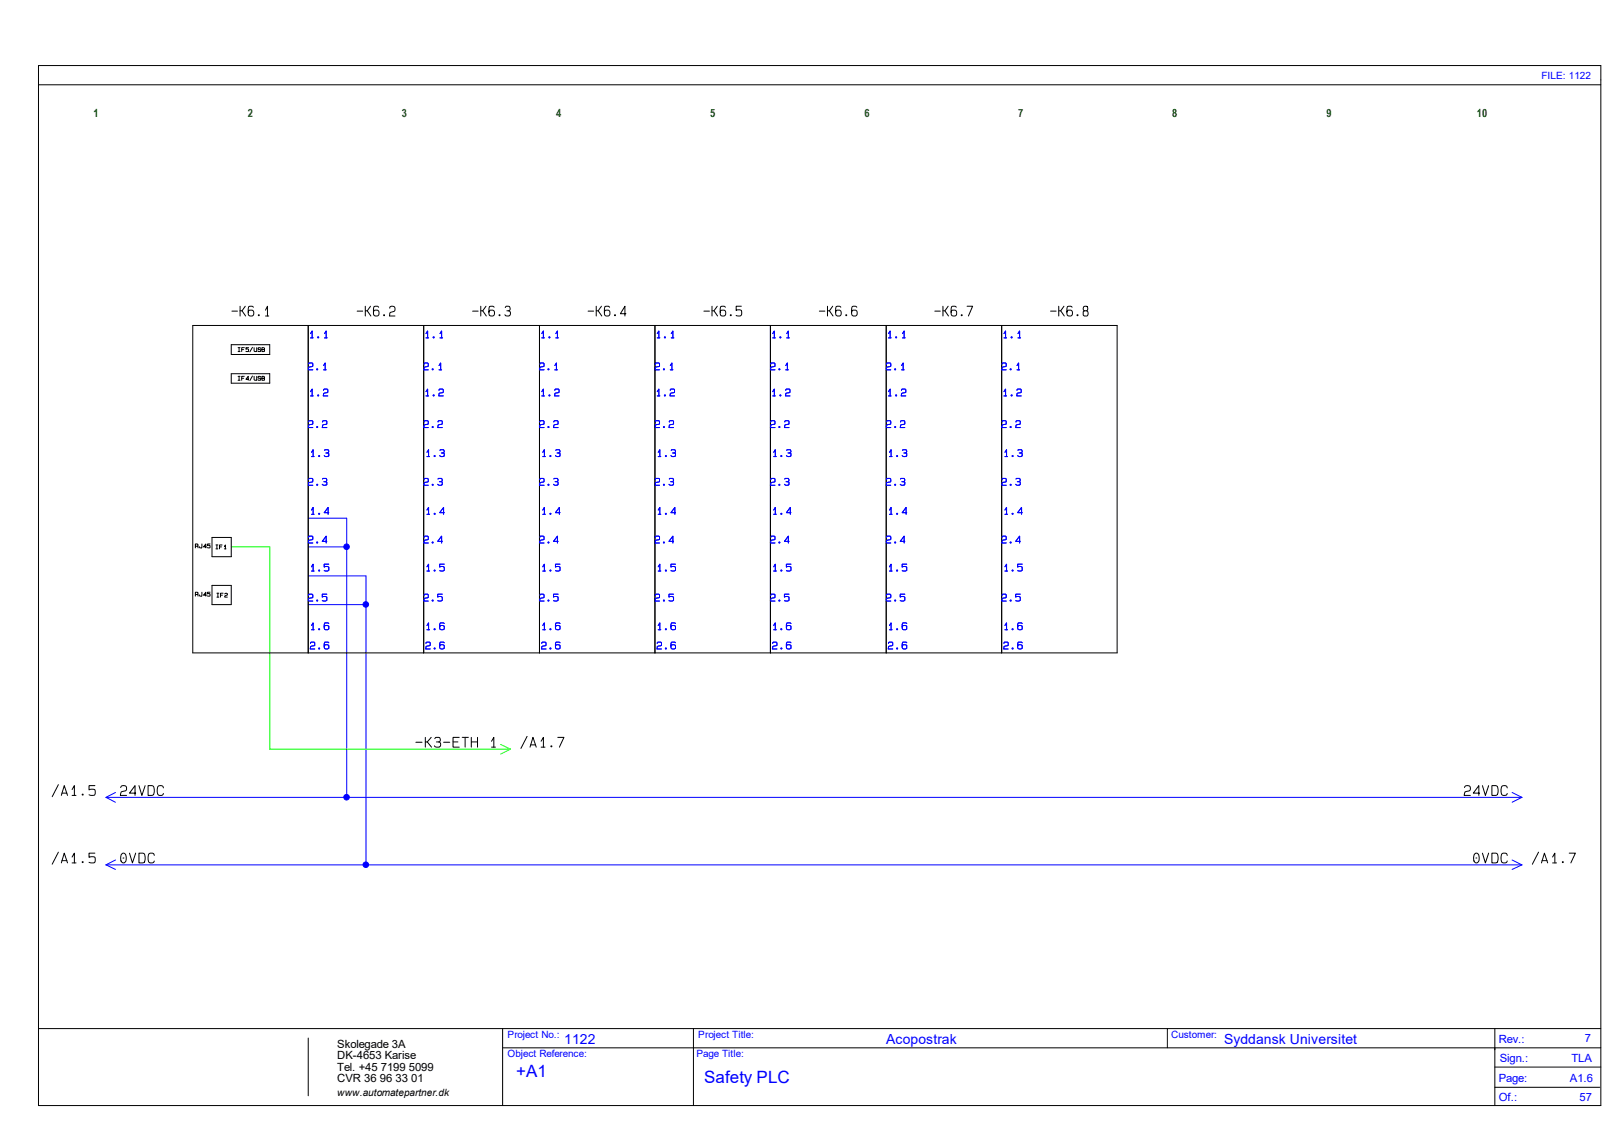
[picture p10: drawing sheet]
<svg xmlns="http://www.w3.org/2000/svg" width="420mm" height="297mm" viewBox="0 0 420 297" stroke-linecap="round" stroke-linejoin="round" font-family="sans-serif">
<defs><g id="words">
<g font-size="4.4" fill="#00f">
<text x="134" y="279.5">+A1</text>
<text x="182.8" y="281.3">Safety PLC</text>
</g>
<g font-size="3.6" fill="#00f">
<text x="146.5" y="271">1122</text>
<text x="230" y="271">Acopostrak</text>
<text x="317.8" y="271">Syddansk Universitet</text>
</g>
<g font-size="2.9" fill="#008000">
<text x="24.3" y="30.5">1</text>
<text x="64.3" y="30.5">2</text>
<text x="104.3" y="30.5">3</text>
<text x="144.4" y="30.5">4</text>
<text x="184.3" y="30.5">5</text>
<text x="224.4" y="30.5">6</text>
<text x="264.3" y="30.5">7</text>
<text x="304.3" y="30.5">8</text>
<text x="344.3" y="30.5">9</text>
<text x="383.4" y="30.5">10</text>
</g>
<g font-size="2.9">
<text x="87.5" y="272">Skolegade 3A</text>
<text x="87.5" y="275">DK-4653 Karise</text>
<text x="87.5" y="278">Tel. +45 7199 5099</text>
<text x="87.5" y="281">CVR 36 96 33 01</text>
</g>
<g font-size="2.9" fill="#00f">
<text x="389" y="270.8">Rev.:</text>
<text x="389.3" y="275.8">Sign.:</text>
<text x="407.9" y="275.8">TLA</text>
<text x="411.4" y="270.5">7</text>
<text x="389" y="281">Page:</text>
<text x="407.5" y="281">A1.6</text>
<text x="389" y="285.8">Of.:</text>
<text x="410" y="285.8">57</text>
</g>
<g font-size="2.6" fill="#00f">
<text x="400.1" y="20.4">FILE: 1122</text>
<text x="131.7" y="269.5">Project No.:</text>
<text x="181.3" y="269.5">Project Title:</text>
<text x="304" y="269.5">Customer:</text>
<text x="131.7" y="274.5">Object Reference:</text>
<text x="180.8" y="274.5">Page Title:</text>
</g>
<text font-size="2.6" x="87.5" y="284.5">www.automatepartner.dk</text>
</g></defs>
<path d="M10 17h405.5v270h-405.5zM10 22h405.5M10 267h405.5M80 269.5v15M130.5 267v20M130.5 272h285M180 267v20M303 267v5M388 277h27.5M388 267v20M388 282.3h27.3" fill="none" stroke="#000" stroke-width=".26"/>
<circle cx="95" cy="156.9" r=".72" fill="#00f"/>
<circle cx="95" cy="156.9" r=".72" fill="none" stroke="#00f" stroke-width=".26"/>
<circle cx="90" cy="141.9" r=".72" fill="#00f"/>
<circle cx="90" cy="141.9" r=".72" fill="none" stroke="#00f" stroke-width=".26"/>
<circle cx="95" cy="224.5" r=".72" fill="#00f"/>
<circle cx="95" cy="224.5" r=".72" fill="none" stroke="#00f" stroke-width=".26"/>
<circle cx="90" cy="207" r=".72" fill="#00f"/>
<g fill="none" stroke="#00f" stroke-width=".26">
<path d="M80.1 94.6a.61 .61 0 0 1 .8-.3 .61 .61 0 0 1 .3 .8l-1 .2-.2 .7h1.2M80.6 86.6l.4-.7v1.8M80.6 87.7h.7M84 94.9l.4-.7v1.8M84 96h.7M84.2 86.6l.5-.7v1.8M84.2 87.7h.7M110.1 94.6a.61 .61 0 0 1 .8-.3 .61 .61 0 0 1 .3 .8l-1 .2-.2 .7h1.2M110.6 86.6l.4-.7v1.8M110.6 87.7h.7M114 94.9l.4-.7v1.8M114 96h.6"/>
<path d="M114.2 86.6l.4-.7v1.8M114.2 87.7h.7M140.1 94.6a.61 .61 0 0 1 .8-.3 .61 .61 0 0 1 .3 .8l-1 .2-.2 .7h1.2M140.6 86.6l.5-.7v1.8M140.6 87.7h.7M144 94.9l.4-.7v1.8M144 96h.7M144.3 86.6l.4-.7v1.8M144.3 87.7h.6M170.1 94.6a.61 .61 0 0 1 .8-.3 .61 .61 0 0 1 .3 .8l-1 .2-.2 .7h1.2M170.6 86.6l.4-.7v1.8M170.6 87.7h.7"/>
<path d="M174 94.9l.4-.7v1.8M174 96h.7M174.2 86.6l.5-.7v1.8M174.2 87.7h.7M200.1 94.6a.61 .61 0 0 1 .8-.3 .61 .61 0 0 1 .3 .8l-1 .2-.2 .7h1.2M200.6 86.6l.4-.7v1.8M200.6 87.7h.7M204 94.9l.4-.7v1.8M204 96h.6M204.2 86.6l.4-.7v1.8M204.2 87.7h.7M230.1 94.6a.61 .61 0 0 1 .8-.3 .61 .61 0 0 1 .3 .8l-1 .2-.2 .7h1.2"/>
<path d="M230.6 86.6l.5-.7v1.8M230.6 87.7h.7M234 94.9l.4-.7v1.8M234 96h.7M234.3 86.6l.4-.7v1.8M234.3 87.7h.6M260.1 94.6a.61 .61 0 0 1 .8-.3 .61 .61 0 0 1 .3 .8l-1 .2-.2 .7h1.2M260.6 86.6l.4-.7v1.8M260.6 87.7h.7M264 94.9l.4-.7v1.8M264 96h.7M264.2 86.6l.5-.7v1.8"/>
<path d="M264.2 87.7h.7M80.1 109.6a.61 .61 0 0 1 .8-.3 .61 .61 0 0 1 .3 .8l-1 .2-.2 .7h1.2M80.6 101.7l.4-.7v1.8M80.6 102.8h.7M80.9 117.4l.4-.6v1.7M80.9 118.5h.6M83.7 109.6a.61 .61 0 0 1 .8-.3 .61 .61 0 0 1 .3 .8l-1 .2-.1 .7h1.1M84 101.3a.61 .61 0 0 1 .8-.3 .61 .61 0 0 1 .3 .9l-1 .2-.2 .7h1.2M84.2 116.9l.1-.1h.9l.1 .6-.7 .2M84.9 117.6l.4 .2a.65 .65 0 0 1-.3 .8 .65 .65 0 0 1-.8-.3M110.1 109.6a.61 .61 0 0 1 .8-.3 .61 .61 0 0 1 .3 .8l-1 .2-.2 .7h1.2M110.6 101.7l.4-.7v1.8"/>
<path d="M110.6 102.8h.7M110.8 117.4l.5-.6v1.7M110.8 118.5h.7M113.7 109.6a.61 .61 0 0 1 .8-.3 .61 .61 0 0 1 .3 .8l-1 .2-.2 .7h1.2M114 101.3a.61 .61 0 0 1 .8-.3 .61 .61 0 0 1 .3 .9l-1.1 .2-.1 .7h1.2M114.2 116.9l.1-.1h.8l.1 .6-.6 .2M114.9 117.6l.4 .2a.65 .65 0 0 1-.3 .8 .65 .65 0 0 1-.9-.3M140.1 109.6a.61 .61 0 0 1 .8-.3 .61 .61 0 0 1 .3 .8l-1 .2-.2 .7h1.2M140.6 101.7l.5-.7v1.8M140.6 102.8h.7M140.9 117.4l.4-.6v1.7M140.9 118.5h.7"/>
<path d="M143.8 109.6a.61 .61 0 0 1 .8-.3 .61 .61 0 0 1 .3 .8l-1.1 .2-.1 .7h1.2M144 101.3a.61 .61 0 0 1 .8-.3 .61 .61 0 0 1 .3 .9l-1 .2-.2 .7h1.2M144.3 116.9l.1-.1h.8l.1 .1v.5l-.7 .2M144.9 117.6l.5 .2a.65 .65 0 0 1-.4 .8 .65 .65 0 0 1-.8-.3M170.1 109.6a.61 .61 0 0 1 .8-.3 .61 .61 0 0 1 .3 .8l-1 .2-.2 .7h1.2M170.6 101.7l.4-.7v1.8M170.6 102.8h.7M170.9 117.4l.4-.6v1.7M170.9 118.5h.6M173.7 109.6a.61 .61 0 0 1 .8-.3 .61 .61 0 0 1 .3 .8l-1 .2-.1 .7h1.1M174 101.3a.61 .61 0 0 1 .8-.3 .61 .61 0 0 1 .3 .9l-1 .2-.2 .7h1.2M174.2 116.9l.1-.1h.9l.1 .6-.7 .2"/>
<path d="M174.9 117.6l.4 .2a.65 .65 0 0 1-.3 .8 .65 .65 0 0 1-.8-.3M200.1 109.6a.61 .61 0 0 1 .8-.3 .61 .61 0 0 1 .3 .8l-1 .2-.2 .7h1.2M200.6 101.7l.4-.7v1.8M200.6 102.8h.7M200.8 117.4l.5-.6v1.7M200.8 118.5h.7M203.7 109.6a.61 .61 0 0 1 .8-.3 .61 .61 0 0 1 .3 .8l-1 .2-.2 .7h1.2M204 101.3a.61 .61 0 0 1 .8-.3 .61 .61 0 0 1 .3 .9l-1.1 .2-.1 .7h1.2M204.2 116.9l.1-.1h.8l.1 .1v.5l-.6 .2M204.9 117.6l.4 .2a.65 .65 0 0 1-.3 .8 .65 .65 0 0 1-.9-.3M230.1 109.6a.61 .61 0 0 1 .8-.3 .61 .61 0 0 1 .3 .8l-1 .2-.2 .7h1.2M230.6 101.7l.5-.7v1.8"/>
<path d="M230.6 102.8h.7M230.9 117.4l.4-.6v1.7M230.9 118.5h.7M233.8 109.6a.61 .61 0 0 1 .8-.3 .61 .61 0 0 1 .3 .8l-1.1 .2-.1 .7h1.2M234 101.3a.61 .61 0 0 1 .8-.3 .61 .61 0 0 1 .3 .9l-1 .2-.2 .7h1.2M234.3 116.9l.1-.1h.8l.1 .6-.7 .2M234.9 117.6l.5 .2a.65 .65 0 0 1-.4 .8 .65 .65 0 0 1-.8-.3M260.1 109.6a.61 .61 0 0 1 .8-.3 .61 .61 0 0 1 .3 .8l-1 .2-.2 .7h1.2M260.6 101.7l.4-.7v1.8M260.6 102.8h.7M260.9 117.4l.4-.6v1.7M260.9 118.5h.6"/>
<path d="M263.7 109.6a.61 .61 0 0 1 .8-.3 .61 .61 0 0 1 .3 .8l-1 .2-.1 .7h1.1M264 101.3a.61 .61 0 0 1 .8-.3 .61 .61 0 0 1 .3 .9l-1 .2-.2 .7h1.2M264.2 116.9l.1-.1h.9l.1 .6-.7 .2M264.9 117.6l.4 .2a.65 .65 0 0 1-.3 .8 .65 .65 0 0 1-.8-.3M80 134.5h10v72.5M80.1 139.5a.61 .61 0 0 1 .8-.3 .61 .61 0 0 1 .3 .8l-1 .3-.2 .7h1.2M80.1 124.5a.61 .61 0 0 1 .8-.3 .61 .61 0 0 1 .3 .9l-1 .2-.2 .7h1.2M80.9 132.4l.4-.7v1.8M80.9 133.5h.6M83.7 124.4l.1-.2h.9l.1 .2v.5l-.7 .2M84.4 125.1l.4 .1a.65 .65 0 0 1-.3 .8 .65 .65 0 0 1-.8-.3M85.3 133.1h-1.1l1-1.4v1.8"/>
<path d="M110.1 139.5a.61 .61 0 0 1 .8-.3 .61 .61 0 0 1 .3 .8l-1 .3-.2 .7h1.2M110.1 124.5a.61 .61 0 0 1 .8-.3 .61 .61 0 0 1 .3 .9l-1 .2-.2 .7h1.2M110.8 132.4l.5-.7v1.8M110.8 133.5h.7M113.7 124.4l.1-.2h.8l.1 .2v.5l-.7 .2M114.4 125.1l.4 .1a.65 .65 0 0 1-.4 .8 .65 .65 0 0 1-.8-.3M115.3 133.1h-1.2l1-1.4v1.8M140.1 139.5a.61 .61 0 0 1 .8-.3 .61 .61 0 0 1 .3 .8l-1 .3-.2 .7h1.2M140.1 124.5a.61 .61 0 0 1 .8-.3 .61 .61 0 0 1 .3 .9l-1 .2-.2 .7h1.2M140.9 132.4l.4-.7v1.8M140.9 133.5h.7M143.8 124.4v-.2h.9l.1 .7-.7 .2"/>
<path d="M144.4 125.1l.5 .1a.65 .65 0 0 1-.4 .8 .65 .65 0 0 1-.8-.3M145.4 133.1h-1.2l1-1.4v1.8M170.1 139.5a.61 .61 0 0 1 .8-.3 .61 .61 0 0 1 .3 .8l-1 .3-.2 .7h1.2M170.1 124.5a.61 .61 0 0 1 .8-.3 .61 .61 0 0 1 .3 .9l-1 .2-.2 .7h1.2M170.9 132.4l.4-.7v1.8M170.9 133.5h.6M173.7 124.4l.1-.2h.9l.1 .3-.1 .5-.6 .1M174.4 125.1l.4 .1a.65 .65 0 0 1-.3 .8 .65 .65 0 0 1-.8-.3M175.3 133.1h-1.1l1-1.4v1.8M200.1 139.5a.61 .61 0 0 1 .8-.3 .61 .61 0 0 1 .3 .8l-1 .3-.2 .7h1.2M200.1 124.5a.61 .61 0 0 1 .8-.3 .61 .61 0 0 1 .3 .9l-1 .2-.2 .7h1.2M200.8 132.4l.5-.7v1.8"/>
<path d="M200.8 133.5h.7M203.7 124.4l.1-.2h.8l.1 .2v.5l-.7 .2M204.4 125.1l.4 .1a.65 .65 0 0 1-.3 .8 .65 .65 0 0 1-.9-.3M205.3 133.1h-1.2l1-1.4v1.8M230.1 139.5a.61 .61 0 0 1 .8-.3 .61 .61 0 0 1 .3 .8l-1 .3-.2 .7h1.2M230.1 124.5a.61 .61 0 0 1 .8-.3 .61 .61 0 0 1 .3 .9l-1 .2-.2 .7h1.2M230.9 132.4l.4-.7v1.8M230.9 133.5h.7M233.8 124.4v-.2h.9l.1 .2v.5l-.7 .2M234.4 125.1l.5 .1a.65 .65 0 0 1-.4 .8 .65 .65 0 0 1-.8-.3M235.4 133.1h-1.2l1-1.4v1.8M260.1 139.5a.61 .61 0 0 1 .8-.3 .61 .61 0 0 1 .3 .8l-1 .3-.2 .7h1.2"/>
<path d="M260.1 124.5a.61 .61 0 0 1 .8-.3 .61 .61 0 0 1 .3 .9l-1 .2-.2 .7h1.2M260.9 132.4l.4-.7v1.8M260.9 133.5h.6M263.7 124.4l.1-.2h.9l.1 .3-.1 .5-.6 .1M264.4 125.1l.4 .1a.65 .65 0 0 1-.3 .8 .65 .65 0 0 1-.8-.3M265.3 133.1h-1.1l1-1.4v1.8M80 142h10M80 149.5h15v75M80 157h15M80.1 154.6a.61 .61 0 0 1 .8-.3 .61 .61 0 0 1 .3 .8l-1 .3-.2 .6h1.2M80.9 147.2l.4-.7v1.8M80.9 148.3h.6"/>
<path d="M84.8 140.5h-1.1l1-1.3v1.8M84.8 154.3h-1.1v.7l.3-.1 .8 .1v.9l-.3 .1h-.8M85.3 146.5h-1.1v.7l.3-.1 .8 .1v.9l-.3 .2-.8-.1M110.1 154.6a.61 .61 0 0 1 .8-.3 .61 .61 0 0 1 .3 .8l-1 .3-.2 .6h1.2M110.8 147.2l.5-.7v1.8M110.8 148.3h.7M114.8 140.5h-1.2l1-1.3v1.8M114.8 154.3h-1.2v.7l.4-.1 .8 .1v.9l-.3 .1h-.9M115.3 146.5h-1.2v.7l.4-.1 .8 .1v.9l-.3 .2-.9-.1M140.1 154.6a.61 .61 0 0 1 .8-.3 .61 .61 0 0 1 .3 .8l-1 .3-.2 .6h1.2M140.9 147.2l.4-.7v1.8M140.9 148.3h.7"/>
<path d="M144.9 140.5h-1.2l1-1.3v1.8M144.9 154.3h-1.2v.7l.3-.1 .9 .1v.9l-.4 .1h-.8M145.4 146.5h-1.2v.7l.3-.1 .9 .1v.9l-.4 .2-.8-.1M170.1 154.6a.61 .61 0 0 1 .8-.3 .61 .61 0 0 1 .3 .8l-1 .3-.2 .6h1.2M170.9 147.2l.4-.7v1.8M170.9 148.3h.6M174.8 140.5h-1.1l1-1.3v1.8M174.8 154.3h-1.1v.7l.3-.1 .8 .1v.9l-.3 .1h-.8M175.3 146.5h-1.1v.7l.3-.1 .8 .1v.9l-.3 .2-.8-.1M200.1 154.6a.61 .61 0 0 1 .8-.3 .61 .61 0 0 1 .3 .8l-1 .3-.2 .6h1.2M200.8 147.2l.5-.7v1.8M200.8 148.3h.7"/>
<path d="M204.8 140.5h-1.2l1-1.3v1.8M204.8 154.3h-1.2v.7l.4-.1 .8 .1v.9l-.3 .1h-.9M205.3 146.5h-1.2v.7l.4-.1 .8 .1v.9l-.3 .2-.9-.1M230.1 154.6a.61 .61 0 0 1 .8-.3 .61 .61 0 0 1 .3 .8l-1 .3-.2 .6h1.2M230.9 147.2l.4-.7v1.8M230.9 148.3h.7M234.9 140.5h-1.2l1-1.3v1.8M234.9 154.3h-1.2v.7l.3-.1 .9 .1v.9l-.4 .1h-.8M235.4 146.5h-1.2v.7l.3-.1 .9 .1v.9l-.4 .2-.8-.1M260.1 154.6a.61 .61 0 0 1 .8-.3 .61 .61 0 0 1 .3 .8l-1 .3-.2 .6h1.2M260.9 147.2l.4-.7v1.8M260.9 148.3h.6"/>
<path d="M264.8 140.5h-1.1l1-1.3v1.8M264.8 154.3h-1.1v.7l.3-.1 .8 .1v.9l-.3 .1h-.8M265.3 146.5h-1.1v.7l.3-.1 .8 .1v.9l-.3 .2-.8-.1M80.6 167a.61 .61 0 0 1 .8-.2 .61 .61 0 0 1 .3 .8l-1 .2-.2 .7h1.2M80.9 162.4l.4-.7v1.8M80.9 163.5h.6M85.3 161.9l-.1-.2h-.9l-.1 .4v1.2l.4 .2 .7-.2v-.7l-.1-.1-.7-.1-.3 .3M85.3 166.9l-.1-.2h-.9l-.1 .4 .1 1.3 .7 .1 .3-.2v-.7l-.8-.2-.3 .3M110.6 167a.61 .61 0 0 1 .8-.2 .61 .61 0 0 1 .3 .8l-1 .2-.2 .7h1.2M110.8 162.4l.5-.7v1.8M110.8 163.5h.7M115.3 161.9l-.2-.2h-.8l-.2 .4 .1 1.2 .4 .2 .7-.2v-.7l-.2-.1-.6-.1-.4 .3"/>
<path d="M115.3 166.9l-.2-.2h-.8l-.2 .4 .2 1.3 .7 .1 .3-.2v-.7l-.8-.2-.4 .3M140.6 167a.61 .61 0 0 1 .8-.2 .61 .61 0 0 1 .3 .8l-1 .2-.2 .7h1.2M140.9 162.4l.4-.7v1.8M140.9 163.5h.7M145.4 161.9l-.2-.2h-.8l-.2 .4 .1 1.2 .3 .2 .8-.2v-.7l-.2-.1-.7-.1-.3 .3M145.4 166.9l-.2-.2h-.8l-.2 .4 .1 1.2 .3 .2 .8-.2v-.7l-.9-.2-.3 .3M170.6 167a.61 .61 0 0 1 .8-.2 .61 .61 0 0 1 .3 .8l-1 .2-.2 .7h1.2M170.9 162.4l.4-.7v1.8M170.9 163.5h.6M175.3 161.9l-.1-.2h-.9l-.1 .4v1.2l.4 .2 .7-.2v-.7l-.1-.1-.7-.1-.3 .3M175.3 166.9l-.1-.2h-.9l-.1 .4 .1 1.3 .7 .1 .3-.2v-.7l-.8-.2-.3 .3M200.6 167a.61 .61 0 0 1 .8-.2 .61 .61 0 0 1 .3 .8l-1 .2-.2 .7h1.2"/>
<path d="M200.8 162.4l.5-.7v1.8M200.8 163.5h.7M205.3 161.9l-.2-.2h-.8l-.2 .4 .1 1.2 .4 .2 .7-.2v-.7l-.2-.1-.6-.1-.4 .3M205.3 166.9l-.2-.2h-.8l-.2 .4 .1 1.2 .4 .2 .7-.2v-.7l-.8-.2-.4 .3M230.6 167a.61 .61 0 0 1 .8-.2 .61 .61 0 0 1 .3 .8l-1 .2-.2 .7h1.2M230.9 162.4l.4-.7v1.8M230.9 163.5h.7M235.4 161.9l-.2-.2h-.8l-.2 .4 .1 1.2 .3 .2 .8-.2v-.7l-.2-.1-.7-.1-.3 .3M235.4 166.9l-.2-.2h-.8l-.2 .4 .2 1.3 .6 .1 .4-.2v-.7l-.9-.2-.3 .3M260.6 167a.61 .61 0 0 1 .8-.2 .61 .61 0 0 1 .3 .8l-1 .2-.2 .7h1.2M260.9 162.4l.4-.7v1.8M260.9 163.5h.6"/>
<path d="M265.3 161.9l-.1-.2h-.9l-.1 .4v1.2l.4 .2 .7-.2v-.7l-.1-.1-.7-.1-.3 .3M265.3 166.9l-.1-.2h-.9l-.1 .4 .1 1.3 .7 .1 .3-.2v-.7l-.8-.2-.3 .3M27.5 207h367.6M27.5 207l2.5 1.3M30 205.7l-2.5 1.3M392.5 205.7l2.6 1.3M395.1 207l-2.6 1.3M27.5 224.5h367.6M27.5 224.5l2.5 1.2M30 223.3l-2.5 1.2M392.5 223.3l2.6 1.2M395.1 224.5l-2.6 1.2"/>
<circle cx="82.3" cy="95.9" r=".13"/>
<circle cx="82.6" cy="87.6" r=".13"/>
<circle cx="112.3" cy="95.9" r=".13"/>
<circle cx="112.6" cy="87.6" r=".13"/>
<circle cx="142.4" cy="95.9" r=".13"/>
<circle cx="142.6" cy="87.6" r=".13"/>
<circle cx="172.3" cy="95.9" r=".13"/>
<circle cx="172.6" cy="87.6" r=".13"/>
<circle cx="202.3" cy="95.9" r=".13"/>
<circle cx="202.6" cy="87.6" r=".13"/>
<circle cx="232.4" cy="95.9" r=".13"/>
<circle cx="232.6" cy="87.6" r=".13"/>
<circle cx="262.3" cy="95.9" r=".13"/>
<circle cx="262.6" cy="87.6" r=".13"/>
<circle cx="82.3" cy="110.9" r=".13"/>
<circle cx="82.6" cy="102.7" r=".13"/>
<circle cx="82.8" cy="118.4" r=".13"/>
<circle cx="112.3" cy="110.9" r=".13"/>
<circle cx="112.6" cy="102.7" r=".13"/>
<circle cx="112.8" cy="118.4" r=".13"/>
<circle cx="142.4" cy="110.9" r=".13"/>
<circle cx="142.6" cy="102.7" r=".13"/>
<circle cx="142.9" cy="118.4" r=".13"/>
<circle cx="172.3" cy="110.9" r=".13"/>
<circle cx="172.6" cy="102.7" r=".13"/>
<circle cx="172.8" cy="118.4" r=".13"/>
<circle cx="202.3" cy="110.9" r=".13"/>
<circle cx="202.6" cy="102.7" r=".13"/>
<circle cx="202.8" cy="118.4" r=".13"/>
<circle cx="232.4" cy="110.9" r=".13"/>
<circle cx="232.6" cy="102.7" r=".13"/>
<circle cx="232.9" cy="118.4" r=".13"/>
<circle cx="262.3" cy="110.9" r=".13"/>
<circle cx="262.6" cy="102.7" r=".13"/>
<circle cx="262.8" cy="118.4" r=".13"/>
<circle cx="82.3" cy="125.9" r=".13"/>
<circle cx="82.8" cy="133.4" r=".13"/>
<circle cx="112.3" cy="125.9" r=".13"/>
<circle cx="112.8" cy="133.4" r=".13"/>
<circle cx="142.4" cy="125.9" r=".13"/>
<circle cx="142.9" cy="133.4" r=".13"/>
<circle cx="172.3" cy="125.9" r=".13"/>
<circle cx="172.8" cy="133.4" r=".13"/>
<circle cx="202.3" cy="125.9" r=".13"/>
<circle cx="202.8" cy="133.4" r=".13"/>
<circle cx="232.4" cy="125.9" r=".13"/>
<circle cx="232.9" cy="133.4" r=".13"/>
<circle cx="262.3" cy="125.9" r=".13"/>
<circle cx="262.8" cy="133.4" r=".13"/>
<circle cx="82.3" cy="155.9" r=".13"/>
<circle cx="82.3" cy="140.8" r=".13"/>
<circle cx="82.8" cy="148.1" r=".13"/>
<circle cx="112.3" cy="155.9" r=".13"/>
<circle cx="112.3" cy="140.8" r=".13"/>
<circle cx="112.8" cy="148.1" r=".13"/>
<circle cx="142.4" cy="155.9" r=".13"/>
<circle cx="142.4" cy="140.8" r=".13"/>
<circle cx="142.9" cy="148.1" r=".13"/>
<circle cx="172.3" cy="140.8" r=".13"/>
<circle cx="172.3" cy="155.9" r=".13"/>
<circle cx="172.8" cy="148.1" r=".13"/>
<circle cx="202.3" cy="155.9" r=".13"/>
<circle cx="202.3" cy="140.8" r=".13"/>
<circle cx="202.8" cy="148.1" r=".13"/>
<circle cx="232.4" cy="155.9" r=".13"/>
<circle cx="232.4" cy="140.8" r=".13"/>
<circle cx="232.9" cy="148.1" r=".13"/>
<circle cx="262.3" cy="155.9" r=".13"/>
<circle cx="262.3" cy="140.8" r=".13"/>
<circle cx="262.8" cy="148.1" r=".13"/>
<circle cx="82.8" cy="163.4" r=".13"/>
<circle cx="82.8" cy="168.4" r=".13"/>
<circle cx="112.8" cy="168.4" r=".13"/>
<circle cx="112.8" cy="163.4" r=".13"/>
<circle cx="142.9" cy="163.4" r=".13"/>
<circle cx="142.9" cy="168.4" r=".13"/>
<circle cx="172.8" cy="168.4" r=".13"/>
<circle cx="172.8" cy="163.4" r=".13"/>
<circle cx="202.8" cy="168.4" r=".13"/>
<circle cx="202.8" cy="163.4" r=".13"/>
<circle cx="232.9" cy="168.4" r=".13"/>
<circle cx="232.9" cy="163.4" r=".13"/>
<circle cx="262.8" cy="163.4" r=".13"/>
<circle cx="262.8" cy="168.4" r=".13"/>
<circle cx="90" cy="207" r=".72"/>
</g>
<path d="M60 142h10v52.5h62.5M130 193.3l2.5 1.2M132.5 194.5l-2.5 1.2" fill="none" stroke="#0f0" stroke-width=".26"/>
<g fill="none" stroke="#000" stroke-width=".26">
<path d="M62.3 79.5v2.5M63.7 79.5l-.9 1.2M65.8 79.8l-.4-.3h-.5l-.4 .3a2.25 2.25 0 0 0 .2 2.2h.9a.88 .88 0 0 0-.2-1.5l-.8 .1-.2 .4M94.8 79.5v2.5M96.2 79.5l-.9 1.2M98.3 79.8l-.3-.3h-.6l-.4 .3a2.25 2.25 0 0 0 .2 2.2h.9a.88 .88 0 0 0-.1-1.5l-.9 .1-.2 .4M124.8 79.5v2.5M126.2 79.5l-.9 1.2M128.3 79.8l-.4-.3h-.6l-.3 .3a2.25 2.25 0 0 0 .2 2.2h.9a.88 .88 0 0 0-.2-1.5l-.8 .1-.2 .4M131.1 79.8l.3-.3h.6l.2 .1 .2 .4a.49 .49 0 0 1-.4 .7h-.4M154.8 79.5v2.5M156.1 79.5l-.8 1.2"/>
<path d="M158.2 79.8l-.3-.3h-.6l-.3 .3a2.25 2.25 0 0 0 .1 2.2h1a.88 .88 0 0 0-.2-1.5l-.8 .1-.2 .4M184.8 79.5v2.5M186.2 79.5l-.9 1.2M188.3 79.8l-.3-.3h-.6l-.4 .3a2.25 2.25 0 0 0 .2 2.2h.9a.88 .88 0 0 0-.1-1.5l-.9 .1-.2 .4M192.4 79.5h-1.3v1.1l.4-.2 .8 .1a1.02 1.02 0 0 1 0 1.5h-.8l-.4-.1M214.8 79.5v2.5M216.2 79.5l-.9 1.2M218.3 79.8l-.4-.3h-.6l-.3 .3a2.25 2.25 0 0 0 .2 2.2h.9a.88 .88 0 0 0-.2-1.5l-.8 .1-.2 .4M222.4 79.8l-.3-.3h-.6l-.4 .3a2.25 2.25 0 0 0 .2 2.2h.9a.88 .88 0 0 0-.1-1.5l-.9 .1-.1 .4M244.8 79.5v2.5M246.1 79.5l-.8 1.2M248.2 79.8l-.3-.3h-.6l-.3 .3a2.25 2.25 0 0 0 .1 2.2h1a.88 .88 0 0 0-.2-1.5l-.8 .1-.2 .4"/>
<path d="M251 79.5h1.5l-1.1 2.5M274.8 79.5v2.5M276.2 79.5l-.9 1.2M278.3 79.8l-.3-.3h-.6l-.4 .3a2.25 2.25 0 0 0 .2 2.2h.9a.88 .88 0 0 0-.1-1.5l-.9 .1-.2 .4M50 84.5h240v85h-240zM60 89.5h10v2.5h-10zM60 97h10v2.5h-10zM60.2 80.8h1.4M61.8 91.3h.5M61.8 90.3h.5M61.8 98.7h.5M61.8 97.7h.5"/>
<path d="M62.1 90.3v1M62.1 97.7v1M62.3 80.7h.5l1 1.3M62.7 90.8h.5M62.7 98.2h.5M63.4 90.3h-.7v1M63.4 97.7h-.7v1M64.5 90.3h-.7v.4h.7l-.1 .6-.6-.1M64.5 98.5h-.7l.6-.8v1M65.5 90.2l-.6 1.2M65.5 97.6l-.6 1.2M66 90.3v.6a.34 .34 0 0 0 .3 .4 .34 .34 0 0 0 .3-.4v-.6"/>
<path d="M66 97.7v.7a.34 .34 0 0 0 .3 .3 .34 .34 0 0 0 .3-.3v-.7M67.6 90.4l-.1-.1h-.5v.4l.6 .1v.4l-.5 .1-.1-.2M67.6 97.9l-.1-.2-.5 .1v.3l.6 .1v.4l-.5 .1-.1-.1M68 90.8l.7-.2-.2-.3h-.5v1h.6l.1-.5h-.3M68 98.2l.7-.2-.2-.3h-.5v1h.6l.1-.4-.3-.1M68.9 80.5l.5-1v2.5M68.9 82h.9M80 84.5v85M92.7 80.8h1.4M94.8 80.7h.5l1 1.3M101.2 80v-.2l.4-.3a.67 .67 0 0 1 .9 .5v.5l-.2 .4-1.1 .4-.1 .7h1.4M110 84.5v85"/>
<path d="M122.7 80.8h1.4M124.8 80.7h.5l.9 1.3M132 80.7a.7 .7 0 0 1 .5 .7 .7 .7 0 0 1-.5 .6h-.8l-.1-.3M140 84.5v85M152.7 80.8h1.4M154.8 80.7h.5l.9 1.3M162.5 81.4h-1.5l1.2-1.9v2.5M170 84.5v85M182.7 80.8h1.4M184.8 80.7h.5l1 1.3M200 84.5v85M212.7 80.8h1.4"/>
<path d="M214.8 80.7h.5l.9 1.3M230 84.5v85M242.7 80.8h1.4M244.8 80.7h.5l.9 1.3M260 84.5v85M272.7 80.8h1.5M274.8 80.7h.5l1 1.3M281.6 80.7l-.4 .2v.9l.3 .2h.6l.3-.5a.67 .67 0 0 0-.4-.8M55 139.5h5v5h-5zM50.7 141.8l.7-.1v-.4l-.7-.1v1M50.7 154.3h.7v-.5h-.7v1M51.2 141.8l.2 .4"/>
<path d="M51.2 154.3l.2 .5M52.4 141.2v.7a.34 .34 0 0 1-.3 .4 .34 .34 0 0 1-.4-.4M52.4 153.8v.6a.34 .34 0 0 1-.3 .4 .34 .34 0 0 1-.4-.4M53.5 142h-.7l.6-.8v1M53.5 154.5h-.7l.6-.7v1M54.5 141.2h-.7v.4h.7l-.1 .6h-.6M54.5 153.8h-.7v.4h.7l-.1 .6-.6-.1M55 152h5v5h-5zM56 142.5h.6M56 141.5h.6M56.3 141.5v1M56.3 155h.5"/>
<path d="M56.3 154h.5M56.6 154v1M57 142h.5M57.2 154.5h.5M57.7 141.5h-.7v1M57.9 154h-.7v1M58.3 141.9l.2-.4v1M58.3 142.5h.4M58.3 154.2l.3-.2 .4 .1v.4l-.7 .3v.2h.7M107.9 192.7h1.7M110.4 191.4v2.6M110.4 192.6h.5l1.1 1.4"/>
<path d="M111.9 191.4l-1 1.2M112.9 191.8l.3-.4h.7l.2 .1 .2 .4a.49 .49 0 0 1-.4 .7h-.6M113.9 192.6a.7 .7 0 0 1 .5 .7 .7 .7 0 0 1-.5 .7l-1-.1-.1-.3M115.1 192.7h1.7M117.6 192.6h1.3M119.2 191.4h-1.6v2.6h1.6M120 191.4h1.6M120.7 191.4v2.6M122.3 191.4v2.6M122.3 192.6h1.7M124 191.4v2.6M127.6 192.4l.6-1v2.6"/>
<path d="M127.6 194h1M136.8 191.2l-1.6 3.1M137.6 194l.7-2.6 .9 2.6M137.8 193.4h1.2M140.5 192.4l.6-1v2.6M140.5 194h1M144.8 191.4h1.6l-1.2 2.6M15.2 203.7l-1.7 3.1M15.9 206.5l.8-2.5 .8 2.5M16.1 205.9h1.3M18.7 205l.6-1v2.5M18.7 206.5h1"/>
<path d="M24.6 204h-1.5v1.1l.5-.2 1 .2v1.1a1.19 1.19 0 0 1-1.5 .1M31.3 204.5l.1-.3a.87 .87 0 0 1 1.5 .3v.5l-.3 .3-1.1 .3-.3 .9h1.7M35.2 205.9h-1.6l1.5-1.9v2.5M36.1 204l.7 2.5 .9-2.5M38.4 204h1.1l.4 .2 .1 1.4a.78 .78 0 0 1-.5 .9h-1.1zM42.4 204.6l-.1-.4a.94 .94 0 0 0-1.3 0l-.2 1.4a.78 .78 0 0 0 .6 .9l.8-.1 .2-.4M380.2 204.5v-.3a.87 .87 0 0 1 1.5 .3v.5l-.3 .3-1.1 .3-.2 .9h1.6M384 205.9h-1.6l1.5-1.9v2.5M384.8 204l.8 2.5 .8-2.5M387.3 204h1.2l.3 .5 .1 1.1a.78 .78 0 0 1-.6 .9h-1zM391.2 204.6v-.4a.94 .94 0 0 0-1.4 0l-.2 1.4a.78 .78 0 0 0 .6 .9l.8-.1 .2-.4M15.2 221.2l-1.7 3.2"/>
<path d="M15.9 224l.8-2.5 .8 2.5M16.1 223.4h1.3M18.7 222.5l.6-1v2.5M18.7 224h1M24.6 221.5h-1.5v1.1l.5-.2 1 .2v1.2a1.19 1.19 0 0 1-1.5 .1M31.5 221.8l.4-.3a1.41 1.41 0 0 1 .4 2.4h-.6a1.9 1.9 0 0 1-.2-2.1zM31.9 222.8h.3M33.6 221.5l.8 2.5 .8-2.5M36.1 221.5l1.2 .1 .3 .4 .1 1.1a.78 .78 0 0 1-.6 .9h-1zM40 222.1v-.4a.94 .94 0 0 0-1.4 0l-.2 1.4a.78 .78 0 0 0 .6 .9l.8-.1 .2-.4M382.7 221.8l.4-.3a1.41 1.41 0 0 1 .4 2.4h-.6a1.9 1.9 0 0 1-.2-2.1zM383.1 222.8h.3"/>
<path d="M384.8 221.5l.8 2.5 .8-2.5M387.3 221.5l1.2 .1 .3 .4 .1 1.1a.78 .78 0 0 1-.6 .9h-1zM391.2 222.1v-.4a.94 .94 0 0 0-1.4 0l-.2 1.4a.78 .78 0 0 0 .6 .9l.8-.1 .2-.4M399.4 221.2l-1.6 3.2M400.1 224l.8-2.5 .8 2.5M400.3 223.4h1.3M403 222.5l.6-1v2.5M403 224h1M407.3 221.5h1.6l-1.1 2.5"/>
<circle cx="67.2" cy="81.8" r=".13"/>
<circle cx="99.7" cy="81.8" r=".13"/>
<circle cx="129.7" cy="81.8" r=".13"/>
<circle cx="159.6" cy="81.8" r=".13"/>
<circle cx="189.7" cy="81.8" r=".13"/>
<circle cx="219.7" cy="81.8" r=".13"/>
<circle cx="249.6" cy="81.8" r=".13"/>
<circle cx="279.7" cy="81.8" r=".13"/>
<circle cx="281.8" cy="80.1" r=".64"/>
<circle cx="143.1" cy="193.8" r=".13"/>
<circle cx="21.5" cy="206.3" r=".13"/>
<circle cx="21.5" cy="223.8" r=".13"/>
<circle cx="405.7" cy="223.8" r=".13"/>
</g>
<use href="#words"/>
</svg>
